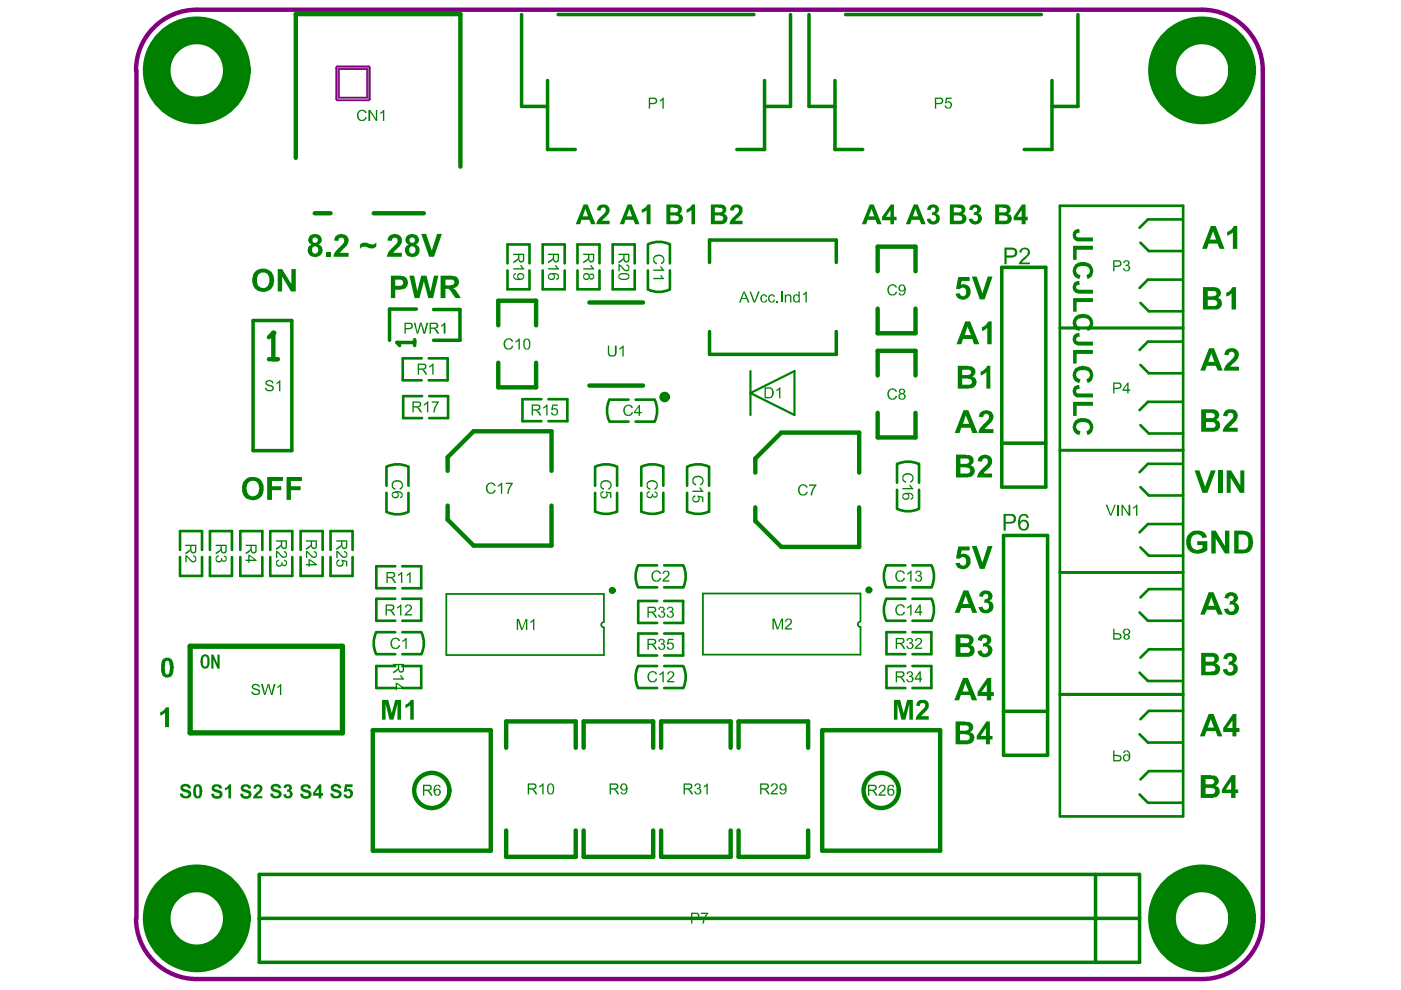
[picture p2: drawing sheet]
<svg xmlns="http://www.w3.org/2000/svg" width="297mm" height="210mm" viewBox="0 0 297 210" stroke-linecap="round" stroke-linejoin="round" font-family="sans-serif">
<path d="M71.6 14.4h6.5v6.6h-6.5z" fill="none" stroke="#808080" stroke-width=".21"/>
<path d="M28.8 14.9a12.9 12.9 0 0 1 12.9-12.8h213.2a12.9 12.9 0 0 1 12.8 12.8v179.8a12.9 12.9 0 0 1-12.8 12.9h-213.2a12.9 12.9 0 0 1-12.9-12.9M28.9 14.9v179.8M71.6 14.4h6.5v6.6h-6.5z" fill="none" stroke="#800080" stroke-width=".93"/>
<g fill="none" stroke="#008000" stroke-width=".56">
<path d="M107.6 55.8v-4h4.7v4M107.6 57.3v4h4.7v-4M115.1 57.3v4h4.6v-4M115.1 55.8v-4h4.6v4M122.4 57.3v4h4.7v-4M122.4 55.8v-4h4.7v4M129.9 57.3v4h4.7v-4M129.9 55.8v-4h4.7v4M137.4 51.8v4M137.4 57.3v4M142 51.8v4M142 57.3v4"/>
<path d="M224.7 43.6h26.1v129.5h-26.1zM241.8 51.5l1.8 1.7h7.2M250.8 59.3h-7.4l-1.8 1.8M250.8 46.5h-7.4l-1.8 1.8M89.4 76h-4v4.6h4M90.9 76h4v4.6h-4M224.7 69.5h26.1M241.8 77.4l1.8 1.7h7.2M241.8 64.2l1.8 1.8h7.2M250.8 72.4h-7.4l-1.8 1.8M81.9 99v4M86.6 99v4"/>
<path d="M89.5 84h-4v4.6h4M91 84h4v4.6h-4M114.8 84.6h-4v4.7h4M116.3 84.6h4v4.7h-4M126.2 99v4M129.2 89.4h4.1M129.2 84.7h4.1M130.8 99v4M134.8 89.4h4M134.8 84.7h4M136 99v4M140.6 99v4"/>
<path d="M145.7 99v4M150.3 99v4M190.2 98.3v4M194.9 98.3v4M224.7 95.5h26.1M241.8 90.1l1.8 1.8h7.2M250.8 98.3h-7.4l-1.8 1.8M250.8 85.2h-7.4l-1.8 1.8M38.2 116.6v-4h4.6v4M38.2 118.1v4h4.6v-4M44.5 116.6v-4h4.7v4M44.5 118.1v4h4.7v-4"/>
<path d="M51 116.6v-4h4.6v4M51 118.1v4h4.6v-4M57.3 116.6v-4h4.7v4M57.3 118.1v4h4.7v-4M63.7 116.6v-4h4.7v4M63.7 118.1v4h4.7v-4M70.1 118.1v4h4.7v-4M70.1 116.6v-4h4.7v4M81.9 104.5v4M86.6 104.5v4M126.2 104.5v4M130.8 104.5v4"/>
<path d="M135.3 119.9h4M136 104.5v4M140.6 104.5v4M140.8 119.9h4M145.7 104.5v4M150.3 104.5v4M187.9 119.9h4.1M190.2 103.8v4M193.5 119.9h4M194.9 103.8v4M241.8 103.3l1.8 1.8h7.2M241.8 116.1l1.8 1.7h7.2"/>
<path d="M250.8 111.1h-7.4l-1.8 1.8M79.8 134h4M79.8 138.7h4M83.8 127h-4v4.6h4M83.8 120.1h-4v4.6h4M85.3 127h4v4.6h-4M85.3 134h4M85.3 120.1h4v4.6h-4M85.3 138.7h4M135.3 124.5h4M139.3 127.4h-4v4.7h4M139.3 134.3h-4v4.7h4"/>
<path d="M140.8 127.4h4v4.7h-4M140.8 134.3h4v4.7h-4M140.8 124.5h4M187.9 131.6h4.1M187.9 127h4.1M187.9 124.5h4.1M192 134h-4.1v4.7h4.1M193.5 131.6h4M193.5 134h4v4.7h-4M193.5 127h4M193.5 124.5h4M224.7 121.4h26.1"/>
<path d="M241.6 129.8l1.8 1.8h7.4M250.8 124.9h-7.2l-1.8 1.8M250.8 137.7h-7.2l-1.8 1.7M83.8 141.2h-4v4.7h4M85.3 141.2h4v4.7h-4M135.3 141.2h4M135.3 145.9h4M140.8 141.2h4M140.8 145.9h4M192 141.2h-4.1v4.7h4.1M193.5 141.2h4v4.7h-4M224.7 147.2h26.1"/>
<path d="M224.7 147.3h26.1M241.6 155.7l1.8 1.7h7.4M241.6 142.6l1.8 1.8h7.4M250.8 150.7h-7.2l-1.8 1.8M241.6 168.4l1.8 1.8h7.4M250.8 163.5h-7.2l-1.8 1.8"/>
</g>
<g fill="none" stroke="#008000" stroke-width=".93">
<path d="M62.7 33.5v-30.5h34.9v32.3M66.7 45.2h3.4M79.2 45.2h10.7M186.1 57.5v-5.2h8v5.2M105.6 76.9v5.2h8.1v-5.2M105.6 69v-5.2h8.1v5.2M125 64.1h11.3M186.1 65.4v5.3h8v-5.3M186.1 79.6v-5.2h8v5.2M94.9 99.8v-2.9l5.5-5.5h16.5v8.4M125 81.8h11.3M186.1 87.5v5.2h8v-5.2"/>
<path d="M94.9 107.2v3l5.5 5.5h16.5v-8.5M160.1 100.2v-3l5.5-5.5h16.6v8.5M160.1 107.6v2.9l5.5 5.5h16.6v-8.4M79 154.8h25.1v25.6h-25.1zM107.3 158.6v-5.6h14.8v5.6M123.7 158.6v-5.6h14.8v5.6M140.2 158.6v-5.6h14.7v5.6M156.6 158.6v-5.6h14.7v5.6M174.3 154.8h25v25.6h-25zM107.3 176.1v5.6h14.8v-5.6M123.7 176.1v5.6h14.8v-5.6M140.2 176.1v5.6h14.7v-5.6"/>
<path d="M156.6 176.1v5.6h14.7v-5.6"/>
</g>
<g fill="none" stroke="#008000" stroke-width=".75">
<path d="M110.6 3.1v19.5h5.5M116.1 17.1v14.6h5.9M118.3 3.1h41.6M162.1 17.1v14.6h-5.9M167.6 3.1v19.5h-5.5M171.5 3.1v19.5h5.5M177 17.1v14.6h5.9M179.3 3.1h41.5M223 17.1v14.6h-5.8M228.5 3.1v19.5h-5.5M150.4 55.7v-4.8h26.9v4.8M212.4 56.7h9.3v46.6h-9.3z"/>
<path d="M53.7 68h8.2v27.5h-8.2zM88.3 65.5h-5.7v6.7M91.9 65.6h5.6v6.6h-5.6M150.4 70.3v4.8h26.9v-4.8M212.4 94h9.3M212.8 113.5h9.3v46.6h-9.3zM212.8 150.8h9.3M55 185.4h186.6v18.6h-186.6zM55 194.7h186.6M232.3 185.4v18.6"/>
</g>
<path d="M128 131.8v-5.9h-33.4v13h33.4v-5.9M182.4 131.7v-5.9h-33.4v13h33.4v-5.9" fill="none" stroke="#008000" stroke-width=".37"/>
<path d="M40.3 137h32.3v18.4h-32.3z" fill="none" stroke="#008000" stroke-width="1.1"/>
<path d="M159.1 78.7v9.3M159.1 83.3l9.3-4.6v9.3z" fill="none" stroke="#008000" stroke-width=".47"/>
<g fill="#008000">
<path d="M56.4 80.8a1.04 1.04 0 0 1 1.6 .2v.3h-.3a.57 .57 0 0 0-.6-.5 .57 .57 0 0 0-.5 .5v.2l.4 .1a.98 .98 0 0 1 1 .7 .98 .98 0 0 1-.8 .7 .98 .98 0 0 1-.9-.5l-.1-.3h.3a.72 .72 0 0 0 .6 .5 .72 .72 0 0 0 .7-.4l-.4-.4a1.07 1.07 0 0 1-1.1-.6z"/>
<path d="M58.6 81.2l.8-.6v2.4h-.2v-1.9l-.5 .4z"/>
<path d="M128.9 73.3h.3v1.3a.64 .64 0 0 0 .4 .7 .64 .64 0 0 0 .8-.4v-1.6h.3v1.4a.94 .94 0 0 1-.5 .9 .94 .94 0 0 1-1-.2l-.3-.4z"/>
<path d="M131.3 73.8l.7-.3v-.2h.2v2.3h-.2v-1.9l-.5 .4h-.2z"/>
<path d="M137.2 102.3l.2-.2a1.3 1.3 0 0 1 1.3-.2 1.3 1.3 0 0 1 .8 1.1l-.1 .4-.4 .3-.2 .1v-.2a.79 .79 0 0 0 .3-1.1 .79 .79 0 0 0-1.1-.3 .71 .71 0 0 0-.6 .6 .71 .71 0 0 0 .5 .8l-.1 .2a1.05 1.05 0 0 1-.6-1.5z"/>
<path d="M137.1 104.5l.5-.4h.1v.3a.48 .48 0 0 0-.4 .6 .48 .48 0 0 0 .6 .3 .48 .48 0 0 0 .3-.6l.3 .1a.39 .39 0 0 0 .3 .5 .39 .39 0 0 0 .5-.5 .39 .39 0 0 0-.5-.3l.1-.4a.73 .73 0 0 1 .5 .7 .73 .73 0 0 1-.4 .7h-.4l-.2-.3a.73 .73 0 0 1-1 .4 .73 .73 0 0 1-.3-1z"/>
<path d="M139.9 21.3l.8-.6v2.3h-.3v-1.8l-.4 .3z"/>
<path d="M148.6 193.5h1.6v.3l-.6 .6-.4 1.4h-.3l.1-.7 .8-1.3h-1.2z"/>
<path d="M200.5 20.7h1.3v.3h-1l-.2 .6a.78 .78 0 0 1 1.1 .2 .78 .78 0 0 1-.1 1 .78 .78 0 0 1-1.1 0l-.2-.2v-.2h.2a.53 .53 0 0 0 .8 .3 .53 .53 0 0 0 .2-.8 .53 .53 0 0 0-.9 0h-.2z"/>
<path d="M34 151l.7-.4 .4-.6h.7v4.2h-.8v-3.1l-1 .6z"/>
<path d="M39.3 117.7h.3l.4 .4a.97 .97 0 0 0 1.2 .7 .53 .53 0 0 0-.2-.8v-.3a.76 .76 0 0 1 .6 1.1 .76 .76 0 0 1-1.2 .2l-.8-.9v1.1h-.3z"/>
<path d="M34.4 139.9a1.31 1.31 0 0 1 1.5-.4 1.31 1.31 0 0 1 .9 1.2v.4a2.68 2.68 0 0 1-.6 2.4 1.35 1.35 0 0 1-2-1.2v-1.5zM35.1 140.3l-.2 1.1 .1 1a.5 .5 0 0 0 .6 .6 .5 .5 0 0 0 .3-.8l.1-.7a1.6 1.6 0 0 0-.4-1.4z"/>
<path d="M137.6 20.7h.9a.71 .71 0 0 1 .8 .7 .71 .71 0 0 1-.8 .7h-.7v.9h-.2zM137.8 21v.8h.8a.43 .43 0 0 0 .4-.5 .43 .43 0 0 0-.5-.3z"/>
<path d="M146.5 193.5h.9a.71 .71 0 0 1 .9 .7 .71 .71 0 0 1-.9 .7h-.6v.9h-.3zM146.8 193.8v.8h.7a.43 .43 0 0 0 .5-.5 .43 .43 0 0 0-.6-.3z"/>
<path d="M198.2 20.7h.9a.71 .71 0 0 1 .9 .7 .71 .71 0 0 1-.9 .7h-.6v.9h-.3zM198.5 21v.8h.7a.43 .43 0 0 0 .5-.5 .43 .43 0 0 0-.6-.3z"/>
<path d="M236 133.3v2.3h.8a.72 .72 0 0 0 1-.6 .72 .72 0 0 0-.9-.8h-.6v-.9zM236.3 134.5h.7a.43 .43 0 0 1 .5 .5 .43 .43 0 0 1-.6 .3h-.6z"/>
<path d="M238.2 133.6v.2a.65 .65 0 0 0 .3 .8 .58 .58 0 0 0-.2 .8 .58 .58 0 0 0 .8 .2 .53 .53 0 0 0 .5-.4 .53 .53 0 0 0-.4-.6 .72 .72 0 0 0 .2-1.1 .72 .72 0 0 0-1.2 .1zM238.4 135a.4 .4 0 0 1 .8 0 .4 .4 0 0 1-.8 0zM238.3 134a.5 .5 0 0 1 1 0 .5 .5 0 0 1-1 0z"/>
<path d="M236 81.1h.8a.72 .72 0 0 1 1 .6 .72 .72 0 0 1-.9 .8h-.6v.9h-.3zM236.3 81.4v.8h.7a.43 .43 0 0 0 .5-.5 .43 .43 0 0 0-.6-.3z"/>
<path d="M239.1 81.1h.2v1.5h.3v.3h-.3v.5h-.3v-.5h-1v-.3zM239 81.6l-.8 1h.8z"/>
<path d="M39.3 115.5h2.3v1a.67 .67 0 0 1-.5 .9 .67 .67 0 0 1-.8-.7l-.1 .3-.9 .5v-.3l1-.8v-.6h-1zM40.6 115.8v.6a.38 .38 0 0 0 .3 .6v.1a.48 .48 0 0 0 .4-.6v-.7z"/>
</g>
<path d="M57 76.2h1.9M58 70.6v5.6" fill="none" stroke="#008000" stroke-width=".93"/>
<circle cx="58" cy="70.6" r=".47" fill="#008000"/>
<path d="M58 70.6l-1 .9" fill="none" stroke="#008000" stroke-width=".93"/>
<g fill="#008000">
<path d="M64.9 116.8h.2l.5 .4a.97 .97 0 0 0 1.2 .7 .53 .53 0 0 0-.3-.8v-.3a.76 .76 0 0 1 .7 1.1 .76 .76 0 0 1-1.2 .2l-.9-.9v1.1h-.2z"/>
<path d="M70.2 166.7h.1a1.14 1.14 0 0 1 1.1-.5 1.14 1.14 0 0 1 .9 .8l-.5 .1a.52 .52 0 0 0-.5-.4 .52 .52 0 0 0-.6 .4l.7 .3a1.02 1.02 0 0 1 1 1.3 1.43 1.43 0 0 1-2.3-.1l-.1-.4h.6a.66 .66 0 0 0 .6 .6 .66 .66 0 0 0 .7-.6l-.6-.2a1.2 1.2 0 0 1-1.2-.9z"/>
<path d="M73.2 166.3h1.6v.5h-1.2l-.1 .5a.97 .97 0 0 1 1.2 .4 .97 .97 0 0 1-.1 1.2 1 1 0 0 1-1.1 .4 1 1 0 0 1-.7-.9h.6a.42 .42 0 0 0 .5 .4 .42 .42 0 0 0 .4-.5 .55 .55 0 0 0-.3-.5 .55 .55 0 0 0-.6 .1h-.5z"/>
<path d="M71.3 116.8h.3l.4 .4a.97 .97 0 0 0 1.3 .7 .53 .53 0 0 0-.3-.8v-.3a.76 .76 0 0 1 .7 1.1 .76 .76 0 0 1-1.3 .2l-.8-.9v1.1h-.3z"/>
<path d="M71.5 118.8l.5-.1v.2a.5 .5 0 0 0-.4 .8 .5 .5 0 0 0 .8 .1l.2-.2-.2-.9 1.2 .2v1.2h-.2v-1l-.7-.1a.74 .74 0 0 1-.1 1 .74 .74 0 0 1-.9 .1 .89 .89 0 0 1-.2-1.3z"/>
<path d="M106.9 72.2a1.04 1.04 0 0 1 1.1-.5 1.04 1.04 0 0 1 .8 .7h-.3a.79 .79 0 0 0-1.1-.3 .79 .79 0 0 0-.3 1.1 .71 .71 0 0 0 .7 .6 .71 .71 0 0 0 .7-.5l.3 .1a1.06 1.06 0 0 1-1.3 .7 1.06 1.06 0 0 1-.7-1.3z"/>
<path d="M109.3 72.3l.6-.3v-.2h.3v2.3h-.3v-1.9l-.4 .4h-.2z"/>
<path d="M108.8 56.9h1.9l-.4-.5v-.2h.3l.4 .7h.1v.2h-2.3z"/>
<path d="M116.2 56.9h1.9l-.4-.5v-.2h.3l.3 .7h.2v.2h-2.3z"/>
<path d="M123.7 56.9h1.8l-.4-.5v-.2h.3l.4 .7h.2v.2h-2.3z"/>
<path d="M131.1 56h.3l.5 .4a.97 .97 0 0 0 1.2 .7 .53 .53 0 0 0-.3-.8v-.3a.76 .76 0 0 1 .7 1.1 .76 .76 0 0 1-1.3 .2l-.8-.9v1.1h-.3z"/>
<path d="M138.3 121.4a1.04 1.04 0 0 1 1-.5 1.04 1.04 0 0 1 .9 .7h-.3a.79 .79 0 0 0-1.1-.3 .79 .79 0 0 0-.3 1.1 .71 .71 0 0 0 .6 .7 .71 .71 0 0 0 .8-.6l.3 .1a1.06 1.06 0 0 1-1.3 .7 1.06 1.06 0 0 1-.8-1.3z"/>
<path d="M140.5 121.3a.78 .78 0 0 1 1-.3 .78 .78 0 0 1 .4 .9l-1.1 1 1.1 .1v.3h-1.5v-.3l.4-.4a.97 .97 0 0 0 .8-1.2l-.5-.2-.4 .4h-.3z"/>
<path d="M138.6 54.4l.2-.1a1.3 1.3 0 0 1 1.3-.2 1.3 1.3 0 0 1 .8 1.1l-.1 .4-.4 .3-.2 .1v-.3a.79 .79 0 0 0 .3-1 .79 .79 0 0 0-1.1-.4 .71 .71 0 0 0-.6 .7 .71 .71 0 0 0 .5 .7l-.1 .3a1.05 1.05 0 0 1-.6-1.6z"/>
<path d="M138.5 57.1h1.9l-.4-.4v-.2h.3l.3 .6h.2v.3h-2.3z"/>
<path d="M138.5 58.9h1.9l-.4-.5h.3l.5 .8h-2.3z"/>
<path d="M147.3 166.4a.69 .69 0 0 1 .9-.3 .69 .69 0 0 1 .3 .9l-.2 .1a.72 .72 0 0 1 .2 1.1 .72 .72 0 0 1-1.1 0l-.2-.4h.2a.48 .48 0 0 0 .6 .4 .48 .48 0 0 0 .4-.6 .48 .48 0 0 0-.7-.3l.1-.3a.39 .39 0 0 0 .5-.3 .39 .39 0 0 0-.4-.4 .39 .39 0 0 0-.4 .5l-.3-.1z"/>
<path d="M149.2 166.7l.9-.6v2.3h-.3v-1.8l-.5 .3z"/>
<path d="M146.9 101.3l.2-.2a1.3 1.3 0 0 1 1.3-.2 1.3 1.3 0 0 1 .8 1.2l-.1 .3-.3 .4-.3 .1v-.3a.79 .79 0 0 0 .3-1.1 .79 .79 0 0 0-1.1-.3 .71 .71 0 0 0-.6 .7 .71 .71 0 0 0 .5 .7l-.1 .3a1.05 1.05 0 0 1-.6-1.6z"/>
<path d="M146.8 104h1.9l-.4-.4v-.2h.3l.3 .6h.2v.3h-2.3z"/>
<path d="M147 105.1h.4v.2a.5 .5 0 0 0-.3 .8 .5 .5 0 0 0 .8 .1l.2-.2-.2-.9 1.2 .2v1.2h-.3v-1l-.6-.1a.74 .74 0 0 1-.1 1 .74 .74 0 0 1-.9 .1 .89 .89 0 0 1-.2-1.4z"/>
<path d="M191.4 100.8l.2-.2a1.3 1.3 0 0 1 1.4-.2 1.3 1.3 0 0 1 .7 1.1l-.1 .4-.3 .4h-.3v-.2a.79 .79 0 0 0 .3-1.1 .79 .79 0 0 0-1.1-.3 .71 .71 0 0 0-.6 .6 .71 .71 0 0 0 .5 .8v.2a1.05 1.05 0 0 1-.7-1.5z"/>
<path d="M191.3 103.5h1.9l-.4-.5v-.2h.3l.4 .7h.1v.2h-2.3z"/>
<path d="M238.2 55.4a.78 .78 0 0 1 .8-.2 .78 .78 0 0 1 .6 .6l-.4 .4a.72 .72 0 0 1 .2 1.1 .72 .72 0 0 1-1.2-.1l-.1-.3h.2a.48 .48 0 0 0 .6 .4 .48 .48 0 0 0 .4-.6 .48 .48 0 0 0-.7-.3l.1-.3a.36 .36 0 0 0 .4-.3 .36 .36 0 0 0-.3-.4 .36 .36 0 0 0-.4 .3h-.2z"/>
<path d="M227.7 48.9l.7-.3h.4v.7a.56 .56 0 0 0-.6 .7 .56 .56 0 0 0 .8 .3h2.7v.9h-2.7a1.39 1.39 0 0 1-1.4-.7 1.39 1.39 0 0 1 .1-1.6z"/>
<path d="M227.5 52.1h4.2v.9h-3.4v2.1h-.8z"/>
<path d="M228 56a2.47 2.47 0 0 1 3.7 .9v.2a1.64 1.64 0 0 1-.8 1.9l-.3 .2-.3-.8a.99 .99 0 0 0 .8-1.2 .99 .99 0 0 0-1.1-.8h-.2a1.21 1.21 0 0 0-1.6 1 .96 .96 0 0 0 .9 1l-.3 .8-.1-.1a1.81 1.81 0 0 1-.7-3.1z"/>
<path d="M227.7 59.9l.4-.2 .7-.1 .1 .8a.54 .54 0 0 0-.7 .5 .54 .54 0 0 0 .6 .5h2.9v.9h-2.7a1.47 1.47 0 0 1-1.4-.8 1.47 1.47 0 0 1 .1-1.6z"/>
<path d="M227.5 63.2h4.2v.8h-3.4v2.1h-.8z"/>
<path d="M227.8 67.3a2.36 2.36 0 0 1 3.9 .7 1.75 1.75 0 0 1-1.1 2.2l-.3-.8a.94 .94 0 0 0 .8-1.1 .94 .94 0 0 0-1.1-.8l-.1-.1a1.58 1.58 0 0 0-1.7 .9v.1a.96 .96 0 0 0 .9 1l-.4 .8a1.89 1.89 0 0 1-.9-2.9z"/>
<path d="M227.6 71.1l.6-.4 .6-.1 .1 .8a.57 .57 0 0 0-.7 .6 .57 .57 0 0 0 .8 .4h2.7v.9h-2.7a1.4 1.4 0 0 1-1.5-1.9z"/>
<path d="M227.5 74.2h4.2v.8h-3.4v2.1h-.8z"/>
<path d="M227.8 78.3a2.45 2.45 0 0 1 3.8 .4 1.84 1.84 0 0 1-1 2.5l-.3-.8a.95 .95 0 0 0 .7-1.2 .95 .95 0 0 0-1.1-.7 1.29 1.29 0 0 0-1.7 1 .96 .96 0 0 0 .9 .9l-.4 .8a1.72 1.72 0 0 1-.9-2.7z"/>
<path d="M227.7 82l.7-.3h.4v.7a.56 .56 0 0 0-.6 .4 .56 .56 0 0 0 .3 .6h3.2v.9h-2.7a1.28 1.28 0 0 1-1.5-1.7z"/>
<path d="M227.5 85.2h4.2v.8h-3.4v2.2h-.8z"/>
<path d="M228 89.1a2.62 2.62 0 0 1 3.5 .5 1.79 1.79 0 0 1-.6 2.5l-.3 .2-.3-.9a.99 .99 0 0 0 .8-1.1 .99 .99 0 0 0-1.1-.8 2.06 2.06 0 0 0-1.7 .5 1.03 1.03 0 0 0 .8 1.4l-.3 .9-.1-.1a1.81 1.81 0 0 1-.7-3.1z"/>
<path d="M83 135.6a1.04 1.04 0 0 1 1-.4 1.04 1.04 0 0 1 .8 .7h-.3a.79 .79 0 0 0-1-.3 .79 .79 0 0 0-.4 1 .71 .71 0 0 0 .7 .7 .71 .71 0 0 0 .7-.6l.3 .1a1.06 1.06 0 0 1-1.3 .8 1.06 1.06 0 0 1-.7-1.3z"/>
<path d="M85.3 135.8l.6-.4v-.1h.3v2.3h-.3v-1.9l-.4 .4h-.2z"/>
<path d="M83.1 102.3l.2-.2a1.3 1.3 0 0 1 1.4-.2 1.3 1.3 0 0 1 .8 1.1l-.1 .4-.4 .3-.3 .1v-.2a.79 .79 0 0 0 .4-1.1 .79 .79 0 0 0-1.1-.3 .71 .71 0 0 0-.7 .6 .71 .71 0 0 0 .6 .8l-.1 .2a1.05 1.05 0 0 1-.7-1.5z"/>
<path d="M75.9 23.7a1.04 1.04 0 0 1 1-.5 1.04 1.04 0 0 1 .8 .8h-.2a.79 .79 0 0 0-1.1-.4 .79 .79 0 0 0-.3 1.1 .71 .71 0 0 0 .6 .7 .71 .71 0 0 0 .8-.6l.2 .1a1.06 1.06 0 0 1-1.3 .7 1.06 1.06 0 0 1-.7-1.3z"/>
<path d="M78.1 23.3h.4l1.2 1.9v-1.9h.3v2.3h-.3l-1.2-1.8v1.8h-.4z"/>
<path d="M80.6 23.9l.9-.6v2.3h-.3v-1.8l-.5 .3z"/>
<path d="M103.2 102.7a1.04 1.04 0 0 1 1-.4 1.04 1.04 0 0 1 .9 .7h-.3a.79 .79 0 0 0-1.1-.3 .79 .79 0 0 0-.3 1 .71 .71 0 0 0 .7 .7 .71 .71 0 0 0 .7-.6l.3 .1a1.06 1.06 0 0 1-1.3 .8 1.06 1.06 0 0 1-.8-1.3z"/>
<path d="M105.5 102.9l.7-.4v-.2h.3v2.4h-.3v-1.9l-.5 .4h-.2z"/>
<path d="M107.2 102.3h1.5v.3l-.6 1-.2 1.1h-.4l.1-.6 .7-1.5h-1.1z"/>
<path d="M137.5 142.7a1.04 1.04 0 0 1 1-.4 1.04 1.04 0 0 1 .8 .7h-.3a.79 .79 0 0 0-1-.4 .79 .79 0 0 0-.4 1.1 .71 .71 0 0 0 .7 .7 .71 .71 0 0 0 .7-.6l.3 .1a1.06 1.06 0 0 1-1.3 .7 1.06 1.06 0 0 1-.7-1.2z"/>
<path d="M139.8 142.9l.6-.4v-.2h.3v2.4h-.3v-1.9l-.4 .4h-.2z"/>
<path d="M141.6 142.6a.77 .77 0 0 1 .9-.3 .77 .77 0 0 1 .5 .9l-1.2 1.1 1.2 .1v.3h-1.6l.1-.4 .5-.5a.81 .81 0 0 0 .5-1.2 .52 .52 0 0 0-.7 .4h-.3z"/>
<path d="M139.6 135.7a.69 .69 0 0 1 .9-.2 .69 .69 0 0 1 .3 .9l-.2 .1a.72 .72 0 0 1 .2 1.1 .72 .72 0 0 1-1.1-.1l-.2-.4h.3a.48 .48 0 0 0 .6 .5 .48 .48 0 0 0 .3-.7 .48 .48 0 0 0-.6-.3l.1-.2a.39 .39 0 0 0 .5-.4 .39 .39 0 0 0-.5-.4 .39 .39 0 0 0-.3 .5l-.4-.1z"/>
<path d="M141.7 135.4h1.1v.3h-1v.7a.74 .74 0 0 1 .9 .1 .74 .74 0 0 1 .1 .9 .75 .75 0 0 1-.8 .4 .75 .75 0 0 1-.6-.7h.3a.5 .5 0 0 0 .7 .4 .5 .5 0 0 0 .1-.9l-.2-.1-.9 .1z"/>
<path d="M127.4 102.3l.2-.2a1.3 1.3 0 0 1 1.3-.2 1.3 1.3 0 0 1 .8 1.1l-.1 .4-.4 .3-.2 .1v-.2a.79 .79 0 0 0 .3-1.1 .79 .79 0 0 0-1.1-.3 .71 .71 0 0 0-.6 .6 .71 .71 0 0 0 .5 .8l-.1 .2a1.05 1.05 0 0 1-.6-1.5z"/>
<path d="M127.3 104.5l.5-.4h.1v.3a.51 .51 0 0 0-.4 .6 .51 .51 0 0 0 .5 .4 .54 .54 0 0 0 .5-.3 .54 .54 0 0 0-.1-.6v-.3l1.2 .2v1.2h-.3v-.9l-.6-.2a.8 .8 0 0 1-.6 1.2 .8 .8 0 0 1-.8-1.1z"/>
<path d="M126.8 43.7l.6-.3a1.32 1.32 0 0 1 1.7 .6 1.32 1.32 0 0 1-.5 1.8l-.9 1h1.5v.7h-2.7a3.1 3.1 0 0 1 1.2-1.8 1.24 1.24 0 0 0 .6-1.5 .58 .58 0 0 0-.7-.2 .58 .58 0 0 0-.3 .7l-.8-.1z"/>
<path d="M136.1 44.4l.7-.4 .5-.7h.6v4.2h-.8v-2.9l-1 .5z"/>
<path d="M169.4 103.1a1.04 1.04 0 0 1 1-.5 1.04 1.04 0 0 1 .8 .8h-.2a.79 .79 0 0 0-1.1-.4 .79 .79 0 0 0-.3 1.1 .71 .71 0 0 0 .6 .7 .71 .71 0 0 0 .8-.6l.2 .1a1.06 1.06 0 0 1-1.3 .7 1.06 1.06 0 0 1-.7-1.3z"/>
<path d="M171.5 102.7h1.6v.3l-.3 .2-.3 .6-.3 1.3h-.3l.1-.9 .7-1.2h-1.2z"/>
<path d="M164.6 82.7l.6-.4v-.2h.3v2.4h-.3v-1.9l-.5 .4z"/>
<path d="M155 43.8l.1-.1a1.53 1.53 0 0 1 2.3 .4 2.15 2.15 0 0 1-1.2 2.2l-.4 .5h1.6v.7h-2.8h.1a3.9 3.9 0 0 1 1.3-2 1 1 0 0 0 .5-1.4 .61 .61 0 0 0-.6 0 .61 .61 0 0 0-.3 .6l-.9-.1z"/>
<path d="M189.5 148.4h1.3l.8 2.8 .7-2.8h1.2v4.2h-.7v-3.4l-.8 3.4h-.9l-.8-3.4v3.4h-.8z"/>
<path d="M194.6 148.7a1.97 1.97 0 0 1 2 0 1.72 1.72 0 0 1-.6 2.4l-.7 .7h1.6v.8h-2.8l.2-.8 .9-1a2.03 2.03 0 0 0 1-1.5 .6 .6 0 0 0-.7-.2 .6 .6 0 0 0-.5 .6l-.8-.1z"/>
<path d="M192.2 142.6a.69 .69 0 0 1 1-.2 .69 .69 0 0 1 .3 .9l-.2 .1a.72 .72 0 0 1 .2 1.1 .72 .72 0 0 1-1.2-.1l-.2-.4h.3a.48 .48 0 0 0 .6 .5 .48 .48 0 0 0 .4-.7 .48 .48 0 0 0-.7-.3l.1-.2a.39 .39 0 0 0 .5-.4 .39 .39 0 0 0-.4-.4 .39 .39 0 0 0-.4 .5l-.4-.1z"/>
<path d="M192.2 135.5a.69 .69 0 0 1 1-.2 .69 .69 0 0 1 .3 .9l-.2 .1a.72 .72 0 0 1 .2 1.1 .72 .72 0 0 1-1.2-.1l-.2-.4h.3a.48 .48 0 0 0 .6 .5 .48 .48 0 0 0 .4-.6 .48 .48 0 0 0-.7-.3l.1-.3a.39 .39 0 0 0 .5-.4 .39 .39 0 0 0-.4-.4 .39 .39 0 0 0-.4 .5l-.4-.1z"/>
<path d="M194.1 135.5a.77 .77 0 0 1 .9-.3 .77 .77 0 0 1 .5 .9l-1.1 1.1 1.1 .1v.3h-1.6l.1-.4 .6-.5a.81 .81 0 0 0 .4-1.2 .52 .52 0 0 0-.7 .4h-.3z"/>
<path d="M190 128.5a1.04 1.04 0 0 1 1-.4 1.04 1.04 0 0 1 .9 .7h-.3a.79 .79 0 0 0-1.1-.3 .79 .79 0 0 0-.3 1.1 .71 .71 0 0 0 .6 .6 .71 .71 0 0 0 .8-.5l.3 .1a1.06 1.06 0 0 1-1.3 .7 1.06 1.06 0 0 1-.8-1.3z"/>
<path d="M192.3 128.7l.7-.3v-.2h.3v2.3h-.3v-1.9l-.5 .4h-.2z"/>
<path d="M188.3 82.8a1.04 1.04 0 0 1 1-.5 1.04 1.04 0 0 1 .9 .8h-.3a.79 .79 0 0 0-1.1-.4 .79 .79 0 0 0-.3 1.1 .71 .71 0 0 0 .7 .7 .71 .71 0 0 0 .7-.6l.3 .1a1.06 1.06 0 0 1-1.3 .7 1.06 1.06 0 0 1-.8-1.3z"/>
<path d="M188.3 60.7a1.04 1.04 0 0 1 1-.5 1.04 1.04 0 0 1 .9 .8h-.3a.79 .79 0 0 0-1.1-.4 .79 .79 0 0 0-.3 1.1 .71 .71 0 0 0 .7 .7 .71 .71 0 0 0 .7-.6l.3 .1a1.06 1.06 0 0 1-1.3 .7 1.06 1.06 0 0 1-.8-1.3z"/>
<path d="M196.8 43.7a1.4 1.4 0 0 1 2.3 .8l-.2 .5-.4 .3a1.1 1.1 0 0 1 .7 .9 1.1 1.1 0 0 1-.4 1.1v.1a1.41 1.41 0 0 1-2.3-.9l.8-.2a.61 .61 0 0 0 .8 .6 .61 .61 0 0 0 .3-.9l-.4-.4-.4 .1 .1-.7a.51 .51 0 0 0 .6-.3 .51 .51 0 0 0-.3-.6 .51 .51 0 0 0-.6 .2l-.1 .3-.8-.1z"/>
<path d="M259.8 126.1a1.51 1.51 0 0 1 1.6-.5 1.51 1.51 0 0 1 1.1 1.3l-.2 .4-.5 .5a1.34 1.34 0 0 1 .9 1.5 1.34 1.34 0 0 1-1.4 1.1h-.1a1.45 1.45 0 0 1-1.7-1.3l.9-.1a.73 .73 0 0 0 1 .5 .73 .73 0 0 0 .2-1.1l-.2-.2h-.8l.2-.8a.56 .56 0 0 0 .8-.4 .56 .56 0 0 0-.5-.7 .56 .56 0 0 0-.6 .5v.2l-.9-.2z"/>
<path d="M38.4 166.6a1.23 1.23 0 0 1 1.2-.4 1.23 1.23 0 0 1 .9 .9l-.7-.1a.53 .53 0 0 0-.5-.3 .53 .53 0 0 0-.5 .4l.4 .2a1.28 1.28 0 0 1 1.4 1.1 1.31 1.31 0 0 1-1.1 .9 1.31 1.31 0 0 1-1.2-.6l-.1-.5h.5a.64 .64 0 0 0 .6 .6 .64 .64 0 0 0 .6-.4v-.2l-.4-.2a1.12 1.12 0 0 1-1.2-1.2z"/>
<path d="M45 166.7a1.45 1.45 0 0 1 2 .1l.1 .3-.6 .1a.52 .52 0 0 0-.5-.4 .52 .52 0 0 0-.6 .4l.5 .2a1.13 1.13 0 0 1 1.3 1.1 1.3 1.3 0 0 1-1.2 .9 1.3 1.3 0 0 1-1.2-.9v-.2h.6a.69 .69 0 0 0 1.2 .2v-.1a.35 .35 0 0 0-.5-.3 1.12 1.12 0 0 1-1.2-1.3z"/>
<path d="M47.7 167l.4-.1 .4-.6h.5v3h-.6v-2.2l-.1 .2-.6 .3z"/>
<path d="M51.1 166.7a1.28 1.28 0 0 1 2.2 .4l-.7 .1a.52 .52 0 0 0-.5-.4 .52 .52 0 0 0-.5 .4l.4 .2a1.16 1.16 0 0 1 1.3 .8l.1 .2a1.25 1.25 0 0 1-1.2 1 1.25 1.25 0 0 1-1.2-1l-.1-.1 .6-.1a.67 .67 0 0 0 .5 .6 .67 .67 0 0 0 .7-.3l-.1-.3-.6-.2a.88 .88 0 0 1-.9-1.2z"/>
<path d="M53.8 166.7h.1a.92 .92 0 0 1 1.1-.4 .92 .92 0 0 1 .6 1l-.3 .7-.8 .8h1.1v.5h-1.9l.1-.7 .4-.4a1.49 1.49 0 0 0 .9-1.2l-.1-.1a.37 .37 0 0 0-.5-.1 .37 .37 0 0 0-.2 .4h-.5z"/>
<path d="M44.8 138.8h.5l.8 2v-2h.5v3h-.5l-.8-2v2h-.5z"/>
<path d="M45.7 118.1l.5-.4h.2v.3a.48 .48 0 0 0-.5 .6 .48 .48 0 0 0 .7 .3 .48 .48 0 0 0 .2-.6l.3 .1a.39 .39 0 0 0 .4 .5 .39 .39 0 0 0 .4-.5 .39 .39 0 0 0-.5-.3l.1-.4a.71 .71 0 0 1 .6 .9 .71 .71 0 0 1-.9 .5l-.2-.3a.73 .73 0 0 1-1 .4 .73 .73 0 0 1-.3-1z"/>
<path d="M63.8 166.7a1.45 1.45 0 0 1 2 0l.2 .4-.7 .1a.52 .52 0 0 0-.5-.4 .52 .52 0 0 0-.5 .4l.6 .2a1.07 1.07 0 0 1 1 1.6h-.1a1.23 1.23 0 0 1-1.3 .4 1.23 1.23 0 0 1-.9-1l.6-.1a.69 .69 0 0 0 1.2 .2v-.1a.35 .35 0 0 0-.4-.3 1.06 1.06 0 0 1-1.2-1.4z"/>
<path d="M58.5 116.8h.3l.5 .4a.97 .97 0 0 0 1.2 .7 .53 .53 0 0 0-.3-.8v-.3a.76 .76 0 0 1 .7 1.1 .76 .76 0 0 1-1.3 .2l-.8-.9v1.1h-.3z"/>
<path d="M58.7 118.8l.5-.1v.2a.48 .48 0 0 0-.5 .6 .48 .48 0 0 0 .6 .4 .48 .48 0 0 0 .3-.7h.3a.4 .4 0 0 0 .3 .5 .4 .4 0 0 0 .5-.3 .4 .4 0 0 0-.4-.5v-.2a.68 .68 0 0 1 .6 .9 .68 .68 0 0 1-1.1 .3v-.2a.73 .73 0 0 1-1.1 .3 .73 .73 0 0 1 0-1.2z"/>
<path d="M109.6 131.2h.4l.7 2 .7-2h.4v2.4h-.3v-2l-.7 2h-.3l-.7-2v2h-.2z"/>
<path d="M112.5 131.8l.4-.3 .1-.3h.3v2.4h-.3v-1.9l-.5 .4z"/>
<path d="M91 77.6l.6-.3v-.2h.3v2.3h-.3v-1.8l-.4 .3h-.2z"/>
<path d="M139.6 128.9a.69 .69 0 0 1 .9-.2 .69 .69 0 0 1 .3 .9l-.2 .1a.72 .72 0 0 1 .2 1.1 .72 .72 0 0 1-1.1-.1l-.2-.4h.3a.48 .48 0 0 0 .6 .5 .48 .48 0 0 0 .3-.7 .48 .48 0 0 0-.6-.3l.1-.2a.39 .39 0 0 0 .5-.4 .39 .39 0 0 0-.5-.4 .39 .39 0 0 0-.3 .5l-.4-.1z"/>
<path d="M141.5 128.9a.64 .64 0 0 1 .9-.2 .64 .64 0 0 1 .1 1h-.1a.72 .72 0 0 1 .2 1.1 .72 .72 0 0 1-1.1-.2l-.1-.3h.3a.48 .48 0 0 0 .5 .5 .48 .48 0 0 0 .4-.7 .48 .48 0 0 0-.7-.3v-.2a.39 .39 0 0 0 .6-.2 .39 .39 0 0 0-.2-.5 .39 .39 0 0 0-.5 .2l-.1 .2-.3-.1z"/>
<path d="M132.3 86.2a1.04 1.04 0 0 1 1.1-.4 1.04 1.04 0 0 1 .8 .7h-.3a.79 .79 0 0 0-1.1-.3 .79 .79 0 0 0-.3 1.1 .71 .71 0 0 0 .7 .6 .71 .71 0 0 0 .7-.6l.3 .1a1.06 1.06 0 0 1-1.3 .8 1.06 1.06 0 0 1-.8-1.3z"/>
<path d="M163.5 166.4a.78 .78 0 0 1 1-.3 .78 .78 0 0 1 .4 .9l-1.1 1.1 1.1 .1v.2h-1.5v-.2l.4-.5a.97 .97 0 0 0 .7-1.2 .53 .53 0 0 0-.8 .3h-.3z"/>
<path d="M163.8 131.2h.4l.7 1.9 .7-1.9h.4v2.3h-.3v-2l-.7 2h-.3l-.6-2v2h-.3z"/>
<path d="M166.6 131.3a.74 .74 0 0 1 .8-.2 .74 .74 0 0 1 .5 .8l-.1 .4-1 .8 1.1 .1v.3h-1.5v-.3l.4-.5a.97 .97 0 0 0 .7-1.2l-.5-.2-.2 .2v.3h-.4z"/>
<path d="M158.9 61.8h.3l.8 2.1 .7-2.1h.4l-1 2.3h-.3z"/>
<path d="M161.4 62.6a.93 .93 0 0 1 1.3 .2l-.3 .2a.47 .47 0 0 0-.7-.3 .47 .47 0 0 0-.2 .7 .43 .43 0 0 0 .4 .5 .43 .43 0 0 0 .5-.4l.3 .1a.76 .76 0 0 1-1.1 .5 .76 .76 0 0 1-.3-1.1z"/>
<path d="M162.9 62.7a.76 .76 0 0 1 .8-.4 .76 .76 0 0 1 .6 .6l-.2 .1a.51 .51 0 0 0-.8-.2 .51 .51 0 0 0-.1 .8 .42 .42 0 0 0 .5 .3 .42 .42 0 0 0 .4-.4l.2 .1a.8 .8 0 0 1-1.1 .4 .8 .8 0 0 1-.3-1.2z"/>
<path d="M164.6 63.8h.4v.3h-.4z"/>
<path d="M64.9 114.6h2.3v1a.67 .67 0 0 1-.5 .9 .67 .67 0 0 1-.8-.7l-.1 .3-.9 .5v-.4l1-.7v-.7h-1zM66.2 114.8v.7a.38 .38 0 0 0 .2 .6 .48 .48 0 0 0 .5-.5v-.8z"/>
<path d="M65.4 118.6h.3l1.5 1v.3h-1.5v.3h-.3v-.3h-.5v-.3h.5zM65.7 118.8v.8h1z"/>
<path d="M71.3 114.6h2.3v1a.67 .67 0 0 1-.5 .9 .67 .67 0 0 1-.8-.7l-.1 .3-.9 .5v-.4l1-.7v-.7h-1zM72.6 114.8v.7a.38 .38 0 0 0 .3 .6 .48 .48 0 0 0 .5-.5v-.8z"/>
<path d="M111.1 72a.89 .89 0 0 1 1.1 0 .89 .89 0 0 1 .3 1.1v.1a.78 .78 0 0 1-.9 .9 .78 .78 0 0 1-.6-1v-.8zM111.3 72.2l-.1 .3a1.16 1.16 0 0 0 .4 1.4 .37 .37 0 0 0 .5-.4 1.29 1.29 0 0 0-.3-1.5z"/>
<path d="M108.8 53.8h2.3v1a.67 .67 0 0 1-.5 .9 .67 .67 0 0 1-.8-.7l-.1 .3-.9 .5v-.3l1-.8v-.6h-1zM110.1 54.1v.6a.38 .38 0 0 0 .3 .6v.1a.48 .48 0 0 0 .5-.6v-.7z"/>
<path d="M108.9 58.1l.5-.2v.3a.48 .48 0 0 0-.4 .5 .48 .48 0 0 0 .6 .4h.3a.7 .7 0 0 1 0-1.1 .7 .7 0 0 1 1.1 .2 .76 .76 0 0 1 0 .9 .76 .76 0 0 1-.9 .3 .92 .92 0 0 1-1.3-1zM109.9 58.6a.52 .52 0 0 0 1 0 .52 .52 0 0 0-1 0z"/>
<path d="M116.2 53.8h2.3v1a.67 .67 0 0 1-.5 .9 .67 .67 0 0 1-.8-.7l-.1 .3-.9 .5v-.3l1-.8v-.6h-1zM117.5 54.1v.6a.38 .38 0 0 0 .3 .6v.1a.48 .48 0 0 0 .4-.6v-.7z"/>
<path d="M116.3 58.2a1.94 1.94 0 0 1 2.1 .1 .71 .71 0 0 1-.4 1.1v-.3a.48 .48 0 0 0 .3-.6 .48 .48 0 0 0-.5-.3h-.4a.73 .73 0 0 1 .1 1.1 .73 .73 0 0 1-1.1-.1l-.2-.2zM116.4 58.7a.51 .51 0 0 0 1 0 .51 .51 0 0 0-1 0z"/>
<path d="M123.7 53.8h2.3v1a.67 .67 0 0 1-.6 .9 .67 .67 0 0 1-.7-.7l-.1 .3-.9 .5v-.3l1-.8v-.6h-1zM125 54.1v.6a.38 .38 0 0 0 .2 .6v.1a.48 .48 0 0 0 .5-.6v-.7z"/>
<path d="M123.7 58.1a.8 .8 0 0 1 1.2 .1v.1a.65 .65 0 0 1 .9-.2 .65 .65 0 0 1 .1 .9 .65 .65 0 0 1-.8 .2l-.1-.2a.74 .74 0 0 1-1.1 .3 .74 .74 0 0 1-.2-1.1zM125.1 58.6a.37 .37 0 0 0 .7 0 .37 .37 0 0 0-.7 0zM123.8 58.6a.5 .5 0 0 0 1 0 .5 .5 0 0 0-1 0z"/>
<path d="M129.2 166.1h1.1a.67 .67 0 0 1 .9 .5 .67 .67 0 0 1-.7 .8l.2 .1 .6 .9h-.4l-.7-1h-.7v1h-.3zM129.5 166.4v.7h.7a.38 .38 0 0 0 .5-.3h.1a.48 .48 0 0 0-.5-.4z"/>
<path d="M131.7 166.3a.86 .86 0 0 1 .9-.1 .86 .86 0 0 1 .5 .8v.2a1.27 1.27 0 0 1-.6 1.2 .7 .7 0 0 1-.9-.5h.3a.43 .43 0 0 0 .5 .3 .43 .43 0 0 0 .3-.5l.1-.4a.73 .73 0 0 1-1.1 .2 .73 .73 0 0 1 0-1.1zM131.9 166.5v.1a.51 .51 0 0 0 .3 .8 .51 .51 0 0 0 .5-.7l-.2-.2a.38 .38 0 0 0-.6 0z"/>
<path d="M131.1 53.8h2.3v1a.67 .67 0 0 1-.5 .9 .67 .67 0 0 1-.8-.7l-.1 .3-.9 .5v-.3l1-.8v-.6h-1zM132.4 54.1v.6a.38 .38 0 0 0 .3 .6v.1a.48 .48 0 0 0 .5-.6v-.7z"/>
<path d="M131.1 58.3a2.06 2.06 0 0 1 2.3-.1 .88 .88 0 0 1-.2 1 .88 .88 0 0 1-1 .2 .89 .89 0 0 1-1.1-.7zM131.3 58.4a.77 .77 0 0 0 1.1 .7h.2a.47 .47 0 0 0 .5-.3 .47 .47 0 0 0-.1-.5l-.3-.1a1.6 1.6 0 0 0-1.4 .2z"/>
<path d="M144.9 166.1h1.1a.67 .67 0 0 1 .8 .5 .67 .67 0 0 1-.7 .8l.3 .1 .6 .9h-.4l-.7-1h-.7v1h-.3zM145.2 166.4v.7h.7a.38 .38 0 0 0 .5-.3h.1a.48 .48 0 0 0-.5-.4z"/>
<path d="M191.4 104.8a1.94 1.94 0 0 1 2.1 .1 .71 .71 0 0 1-.4 1.1v-.3a.48 .48 0 0 0 .3-.6 .48 .48 0 0 0-.5-.3h-.4a.73 .73 0 0 1 .1 1.1 .73 .73 0 0 1-1.1-.1l-.2-.2zM191.5 105.3a.51 .51 0 0 0 1 0 .51 .51 0 0 0-1 0z"/>
<path d="M236 159.1v2.3h.8a.72 .72 0 0 0 1-.6 .72 .72 0 0 0-.9-.8h-.6v-.9zM236.3 160.3h.7a.43 .43 0 0 1 .5 .5 .43 .43 0 0 1-.6 .4h-.6z"/>
<path d="M238.2 159.4v.3h.2a.45 .45 0 0 1 .6-.4 .45 .45 0 0 1 .3 .7l.1 .2a.74 .74 0 0 0-1.2 .1 .74 .74 0 0 0 .4 1.1 .74 .74 0 0 0 1-.7v-.3a1.14 1.14 0 0 0-.5-1.3h-.7zM238.4 160.3a.54 .54 0 0 1 .9 .2 .54 .54 0 0 1-.5 .8l-.5-.5z"/>
<path d="M236 55.2h.8a.72 .72 0 0 1 1 .6 .72 .72 0 0 1-.9 .8h-.6v.9h-.3zM236.3 55.5v.8h.7a.43 .43 0 0 0 .5-.5 .43 .43 0 0 0-.6-.3z"/>
<path d="M83.2 104.3l.4-.1a1.37 1.37 0 0 1 1.8 .5l-.1 .7-.5 .2v-.3a.49 .49 0 0 0 .3-.6 .49 .49 0 0 0-.6-.3h-.2a.73 .73 0 0 1-.3 1.2 .73 .73 0 0 1-.9-.7zM83.2 104.8a.56 .56 0 0 0 .6 .5 .56 .56 0 0 0 .6-.4l-.1-.1a.61 .61 0 0 0-1.1 0z"/>
<path d="M137.3 135.4h1a.67 .67 0 0 1 .9 .6 .67 .67 0 0 1-.7 .7l.3 .1 .5 1h-.3l-.8-1.1h-.6v1.1h-.3zM137.6 135.7v.8h.6a.38 .38 0 0 0 .6-.3h.1a.48 .48 0 0 0-.6-.5z"/>
<path d="M123.7 43.3h.9l1.7 4.2h-1l-.3-.9h-1.7l-.3 .9h-.9zM124.1 44.3l-.5 1.6h1.1z"/>
<path d="M133.1 43.3h.8l1.7 4.2h-.9l-.4-.9h-1.7l-.3 .9h-.9zM133.4 44.3l-.5 1.6h1.1z"/>
<path d="M162.1 82.1h.8a1.14 1.14 0 0 1 1.1 .7 1.14 1.14 0 0 1-.2 1.3l-.5 .4h-1.2zM162.4 82.4v1.8h.5a.81 .81 0 0 0 .8-1.2l-.1-.4-.3-.2z"/>
<path d="M150.7 43.3h1.8a1.17 1.17 0 0 1 1.5 1.1l-.2 .7-.4 .2a1.14 1.14 0 0 1 .8 1.3 1.14 1.14 0 0 1-1.2 .9h-2.3zM151.6 44v1h.6a.63 .63 0 0 0 .7 0 .63 .63 0 0 0 .2-.6l-.1-.3zM151.6 45.7v1.1h.9a.58 .58 0 0 0 .7-.1 .58 .58 0 0 0 0-.7l-.5-.3z"/>
<path d="M189.9 142.3h1a.67 .67 0 0 1 .9 .6 .67 .67 0 0 1-.7 .7l.3 .1 .6 1h-.4l-.8-1.1h-.6v1.1h-.3zM190.2 142.6v.8h.6a.38 .38 0 0 0 .6-.3h.1a.48 .48 0 0 0-.6-.5z"/>
<path d="M194.9 142.3h.3v1.5h.3v.3h-.3v.6h-.3v-.6h-1v-.3zM194.9 142.8l-.7 1h.7z"/>
<path d="M189.9 135.3h1a.67 .67 0 0 1 .9 .5 .67 .67 0 0 1-.7 .8h.3l.6 1h-.4l-.8-1h-.6v1h-.3zM190.2 135.5v.8h.6a.38 .38 0 0 0 .6-.3h.1a.48 .48 0 0 0-.6-.5z"/>
<path d="M194.9 128.2h.3v1.5h.3v.2h-.3v.6h-.3v-.6h-1v-.2zM194.9 128.6l-.7 1.1h.7z"/>
<path d="M190.7 82.6a.67 .67 0 0 1 .9-.2 .67 .67 0 0 1 .2 .9l-.2 .1a.72 .72 0 0 1 .2 1.2 .72 .72 0 0 1-1.1-.1l-.2-.5a.48 .48 0 0 1 .4-.6h-.2l-.1-.3zM190.8 83a.4 .4 0 0 0 .8 0 .4 .4 0 0 0-.8 0zM190.7 84.1a.5 .5 0 0 0 1 0 .5 .5 0 0 0-1 0z"/>
<path d="M190.7 60.5a.86 .86 0 0 1 .9-.1 .86 .86 0 0 1 .5 .8v.2a1.27 1.27 0 0 1-.6 1.2 .7 .7 0 0 1-.9-.5h.2a.43 .43 0 0 0 .6 .3 .43 .43 0 0 0 .3-.5l.1-.4a.73 .73 0 0 1-1.1 .2 .73 .73 0 0 1 0-1.1zM190.8 60.7a.61 .61 0 0 0 0 .6 .61 .61 0 0 0 .6 .3 .56 .56 0 0 0 .3-.7 .56 .56 0 0 0-.8-.3z"/>
<path d="M184.4 43.3h.8l1.7 4.2h-.9l-.4-.9h-1.7l-.2 .9h-1zM184.8 44.3l-.6 1.6h1.1z"/>
<path d="M188.9 43.3h.6v2.7h.6v.7h-.6v.8h-.7v-.8h-1.8v-.7zM188.8 44.6l-.9 1.4h.9z"/>
<path d="M193.7 43.3h.9l1.7 4.2h-1l-.4-.9h-1.6l-.3 .9h-.9zM194.1 44.3l-.6 1.6h1.2z"/>
<path d="M211 43.3h1.8a1.17 1.17 0 0 1 1.5 1.1l-.2 .7-.4 .2a1.14 1.14 0 0 1 .8 1.3 1.14 1.14 0 0 1-1.2 .9h-2.3zM211.8 44v1h.7a.63 .63 0 0 0 .7 0 .63 .63 0 0 0 .2-.6l-.2-.3zM211.8 45.7v1.1h1a.58 .58 0 0 0 .7-.1 .58 .58 0 0 0 0-.7l-.5-.3z"/>
<path d="M216.7 43.3h.7v2.7h.5v.7h-.5v.8h-.8v-.8h-1.7v-.7zM216.6 44.6l-.9 1.4h.9z"/>
<path d="M256.3 125.6h1l1.9 4.7h-1l-.4-1h-1.9l-.5 1h-.9zM256.8 126.7l-.6 1.7h1.3z"/>
<path d="M41.2 166.5a.99 .99 0 0 1 1.2-.1 .99 .99 0 0 1 .4 1.1l.1 .1a2.11 2.11 0 0 1-.6 1.7 1.13 1.13 0 0 1-1.3-1.5v-.6zM41.6 166.8l-.1 1.5a.38 .38 0 0 0 .4 .5 .38 .38 0 0 0 .4-.5v-.2a1.3 1.3 0 0 0-.3-1.3z"/>
<path d="M42.7 139.1a.99 .99 0 0 1 1.3-.2 .99 .99 0 0 1 .4 1.1v.1a1.24 1.24 0 0 1-1 1.7 1.39 1.39 0 0 1-.9-1.5zM43.1 139.4l-.1 .4a1.56 1.56 0 0 0 .5 1.6 1.5 1.5 0 0 0 .5-1.7 .46 .46 0 0 0-.3-.5 .46 .46 0 0 0-.6 .2z"/>
<path d="M52.1 115.5h2.3v1a.67 .67 0 0 1-.5 .9 .67 .67 0 0 1-.8-.7l-.1 .3-.9 .5v-.3l1-.8v-.6h-1zM53.4 115.8v.6a.38 .38 0 0 0 .3 .6v.1a.48 .48 0 0 0 .4-.6v-.7z"/>
<path d="M52.6 117.6h.3l1.5 1.2v.1h-1.5v.4h-.3v-.4h-.5v-.2h.5zM52.9 117.9v.8h1z"/>
<path d="M45.7 115.5h2.4v1a.67 .67 0 0 1-.6 .9 .67 .67 0 0 1-.7-.7l-.1 .3-1 .5v-.3l1.1-.8v-.6h-1.1zM47 115.8v.6a.38 .38 0 0 0 .3 .6v.1a.48 .48 0 0 0 .5-.6v-.7z"/>
<path d="M67.7 166.3h.4v1.9h.4v.5h-.4v.6h-.5v-.6h-1.2v-.5zM67.6 167.2l-.8 1h.8z"/>
<path d="M58.5 114.6h2.3v1a.67 .67 0 0 1-.5 .9 .67 .67 0 0 1-.8-.7l-.1 .3-.9 .5v-.4l1-.7v-.7h-1zM59.8 114.8v.7a.38 .38 0 0 0 .3 .6 .48 .48 0 0 0 .5-.5v-.8z"/>
<path d="M89.7 166.4h1a.67 .67 0 0 1 .9 .5 .67 .67 0 0 1-.7 .8l.3 .1 .5 .9h-.3l-.8-1h-.6v1h-.3zM90 166.7v.7h.6a.38 .38 0 0 0 .6-.3h.1a.48 .48 0 0 0-.6-.4z"/>
<path d="M92.1 166.7a.73 .73 0 0 1 .8-.3 .73 .73 0 0 1 .5 .5h-.3a.42 .42 0 0 0-.4-.3 .42 .42 0 0 0-.4 .4l-.1 .5a.74 .74 0 0 1 1.2 .3 .74 .74 0 0 1-.8 .9h-.2a1.73 1.73 0 0 1-.5-1.6zM92.3 167.7a.49 .49 0 0 0 .2 .7 .49 .49 0 0 0 .6-.2 .49 .49 0 0 0-.2-.7l-.2-.1z"/>
<path d="M88.6 77.1h1a.67 .67 0 0 1 .9 .5 .67 .67 0 0 1-.7 .8l.3 .1 .5 .9h-.4l-.7-1h-.7v1h-.2zM88.8 77.4v.7h.7a.38 .38 0 0 0 .6-.3 .48 .48 0 0 0-.5-.4z"/>
<path d="M137.3 128.6h1a.67 .67 0 0 1 .9 .6 .67 .67 0 0 1-.7 .7l.3 .1 .5 1h-.3l-.8-1.1h-.6v1.1h-.3zM137.6 128.9v.8h.6a.38 .38 0 0 0 .6-.3h.1a.48 .48 0 0 0-.6-.5z"/>
<path d="M135.5 85.9h.2v1.4h.4v.3h-.4v.6h-.3v-.6h-1v-.3zM135.4 86.3l-.7 1h.7z"/>
<path d="M161.2 166.1h1a.67 .67 0 0 1 .9 .5 .67 .67 0 0 1-.7 .8l.3 .1 .5 .9h-.4l-.7-1h-.7v1h-.2zM161.4 166.4v.7h.7a.38 .38 0 0 0 .6-.3h.1a.48 .48 0 0 0-.6-.4z"/>
<path d="M165.4 166.4a.86 .86 0 0 1 1-.1 .86 .86 0 0 1 .4 1 .84 .84 0 0 1-.4 1 .84 .84 0 0 1-1-.1l-.1-.3h.3a.48 .48 0 0 0 .5 .3 .48 .48 0 0 0 .4-.5v-.4a.67 .67 0 0 1-.9 .3 .67 .67 0 0 1-.3-.8zM165.4 166.8a.55 .55 0 0 0 1.1 0 .55 .55 0 0 0-1.1 0z"/>
<path d="M157.6 61.8h.3l1 2.3h-.3l-.3-.7h-1.1l-.1 .7h-.4zM157.7 62v.4l-.4 .8h.9z"/>
</g>
<path d="M165.7 61.8v2.3" fill="none" stroke="#008000" stroke-width=".37"/>
<g fill="#008000">
<path d="M166.4 62.5h.3v.1a.63 .63 0 0 1 .7-.1 .63 .63 0 0 1 .4 .6v1h-.3v-1a.43 .43 0 0 0-.5-.5 .43 .43 0 0 0-.3 .6v.9h-.3z"/>
<path d="M170.2 62.4l.9-.6v2.3h-.3v-1.8l-.5 .3z"/>
<path d="M186.4 166.7a.78 .78 0 0 1 1-.3 .78 .78 0 0 1 .4 .9l-1.2 1 1.2 .1v.3h-1.5v-.3l.3-.4a.97 .97 0 0 0 .8-1.2 .53 .53 0 0 0-.9 .2h-.2z"/>
<path d="M190 121.4a1.04 1.04 0 0 1 1-.5 1.04 1.04 0 0 1 .9 .7h-.3a.79 .79 0 0 0-1.1-.3 .79 .79 0 0 0-.3 1.1 .71 .71 0 0 0 .6 .7 .71 .71 0 0 0 .8-.6l.3 .1a1.06 1.06 0 0 1-1.3 .7 1.06 1.06 0 0 1-.8-1.3z"/>
<path d="M192.3 121.6l.7-.4v-.2h.3v2.3h-.3v-1.8l-.5 .3h-.2z"/>
<path d="M194.1 121.3a.64 .64 0 0 1 1-.3 .64 .64 0 0 1 0 1h-.1a.72 .72 0 0 1 .3 1.2 .72 .72 0 0 1-1.2-.3l-.1-.2h.3a.48 .48 0 0 0 .6 .4 .48 .48 0 0 0 .3-.6 .48 .48 0 0 0-.6-.3v-.3a.39 .39 0 0 0 .5-.2 .39 .39 0 0 0-.2-.5 .39 .39 0 0 0-.5 .3l-.1 .1h-.3z"/>
<path d="M253.3 99.7h1l1.2 3.5 1.2-3.5h1.1l-1.8 4.8h-1z"/>
<path d="M258.2 99.7h1v4.8h-1z"/>
<path d="M260.1 99.7h.9l2 3.2v-3.2h.8v4.8h-.9l-2-3.2v3.2h-.8z"/>
<path d="M259.7 87.2a1.58 1.58 0 0 1 1.7-.4 1.58 1.58 0 0 1 1 1.5l-.1 .2a3.8 3.8 0 0 1-1.6 1.9l-.1 .3h1.8v.8h-3.2a5.1 5.1 0 0 1 2.1-2.8 .65 .65 0 0 0-.1-1.1 .65 .65 0 0 0-.9 .6h-1z"/>
<path d="M259.9 74.3l.1-.1a1.56 1.56 0 0 1 2.6 .7 2.44 2.44 0 0 1-1.3 2.3l-.5 .5h1.9v.9h-3.3a5.2 5.2 0 0 1 2-2.6 .75 .75 0 0 0 .3-.9 .75 .75 0 0 0-.7-.5l-.4 .3-.1 .4-1-.1z"/>
<path d="M260 62.1a1.84 1.84 0 0 0 1.3-1.2h.7v4.7h-.9v-3.3l-1.1 .6z"/>
<path d="M83.3 143.8h1.9l-.4-.4v-.2h.3l.4 .6h.2v.3h-2.4z"/>
<path d="M216.4 52.8a1.17 1.17 0 0 1 1.4-.2 1.17 1.17 0 0 1 .6 1.2l-.3 .5-1.4 1.3 1.7 .1v.3h-2.4l.1-.4 1-1a1.59 1.59 0 0 0 .8-1.5 .71 .71 0 0 0-.8-.2 .71 .71 0 0 0-.5 .7l-.5-.1z"/>
<path d="M252.1 113.2h.1a2.67 2.67 0 0 1 3.2-.2l.5 .9-.9 .2a1.32 1.32 0 0 0-1.6-.7 1.32 1.32 0 0 0-1 1.3l.1 .5a1.4 1.4 0 0 0 .9 1.3 1.4 1.4 0 0 0 1.6-.4v-.5h-1.2v-.9h2.2v2l-1 .6h-.3a2.43 2.43 0 0 1-2.6-.6 2.43 2.43 0 0 1-.5-2.6z"/>
<path d="M256.8 112.5h1l1.9 3.3v-3.3h.9v4.9h-.9l-1.9-3.2v3.2h-1z"/>
<path d="M260.2 49.1a1.73 1.73 0 0 0 1.4-1.2h.7v4.9h-.9v-3.5l-1.2 .7z"/>
<path d="M259.6 138.9a1.51 1.51 0 0 1 1.6-.4 1.51 1.51 0 0 1 1 1.3l-.6 .9a1.3 1.3 0 0 1 .8 1.3 1.3 1.3 0 0 1-1.1 1.2 1.56 1.56 0 0 1-2.1-1.2l1-.2a.7 .7 0 0 0 .8 .7 .7 .7 0 0 0 .5-1l-.3-.5h-.7l.1-.7a.58 .58 0 0 0 .7-.6 .58 .58 0 0 0-.7-.5l-.4 .6-.9-.2z"/>
<path d="M81 148.4h1.3l.8 2.8 .7-2.8h1.2v4.2h-.7v-3.4l-.9 3.4h-.8l-.9-3.4v3.4h-.7z"/>
<path d="M85.9 149.4l.6-.3 .6-.7h.6v4.2h-.7v-3.1l-1.1 .7z"/>
<path d="M84.2 128.7l.6-.3v-.2h.3v2.3h-.3v-1.9l-.4 .4h-.2z"/>
<path d="M85.9 128.4a.77 .77 0 0 1 1-.2 .77 .77 0 0 1 .4 .8l-1.1 1.1 1.1 .1v.3h-1.5l.1-.4 .5-.4a.81 .81 0 0 0 .5-1.3 .52 .52 0 0 0-.8 .4h-.2z"/>
<path d="M87.7 68.4h.4l.4 2 .5-2h.4l.6 2 .4-2h.4l-.7 2.4h-.3l-.5-2.1-.6 2.1h-.3z"/>
<path d="M93.5 69l.7-.6h.2v2.4h-.3v-1.9l-.5 .4z"/>
<path d="M86.8 58.4h1l.7 3.3 .8-3.3h1.1l.9 3.4 .7-3.4h.9l-1.1 4.8h-1l-.9-3.5-1 3.5h-1z"/>
<path d="M69.2 53.5h.9v.9h-.9z"/>
<path d="M71 50.2a1.63 1.63 0 0 1 2.8 .3l.1 .2a2.9 2.9 0 0 1-1.2 2.3l-.5 .3-.1 .3h1.8v.8h-3.2a3.2 3.2 0 0 1 1.3-2l.2-.2a1.45 1.45 0 0 0 .7-1.5 .6 .6 0 0 0-.7-.3 .6 .6 0 0 0-.4 .7l-1-.1z"/>
<path d="M76.3 51.8a1.92 1.92 0 0 1 2.2-.1l.7 .1 .6-.4v.9a1.86 1.86 0 0 1-2.3 0h-.6l-.6 .5z"/>
<path d="M82.4 50.2l.1-.1a1.83 1.83 0 0 1 2.7 .4 2.59 2.59 0 0 1-1.2 2.5l-.5 .3-.1 .3h1.8v.8h-3.2a5 5 0 0 1 1.8-2.5l.2-.2a.72 .72 0 0 0 .3-.9 .72 .72 0 0 0-.9-.4l-.3 .2v.5l-1-.1z"/>
<path d="M89.3 49.6h1l1.2 3.5 1.2-3.5h1l-1.7 4.8h-1z"/>
<path d="M145.6 44.4l.7-.4 .4-.7h.7v4.2h-.8v-2.9l-1 .5z"/>
<path d="M207.9 125.6a1.48 1.48 0 0 1 1.6-.4 1.48 1.48 0 0 1 .9 1.4l-.1 .4-.5 .4a1.32 1.32 0 0 1 .8 1.4 1.32 1.32 0 0 1-1 1.1 1.5 1.5 0 0 1-2.1-1.2l.9-.1a.68 .68 0 0 0 .8 .7 .68 .68 0 0 0 .5-.9v-.1a.72 .72 0 0 0-1-.5l.1-.8a.6 .6 0 0 0 .8-.4 .6 .6 0 0 0-.6-.7 .6 .6 0 0 0-.6 .7l-.9-.2z"/>
<path d="M207.7 87.6a1.67 1.67 0 0 1 2.8 .2 2.06 2.06 0 0 1-1 2.3l-.7 .9h1.8v.8h-3.1a3.2 3.2 0 0 1 1.3-2l.1-.2a1.45 1.45 0 0 0 .7-1.5 .6 .6 0 0 0-.7-.3 .6 .6 0 0 0-.4 .7l-1-.1z"/>
<path d="M205.7 43.8a1.33 1.33 0 0 1 1.4-.4 1.33 1.33 0 0 1 .9 1.2l-.1 .2-.5 .5a1.14 1.14 0 0 1 .8 1.2 1.14 1.14 0 0 1-1.1 1h-.1a1.31 1.31 0 0 1-1.6-1l.7-.2a.65 .65 0 0 0 1.1 .5 .65 .65 0 0 0-.1-1.1h-.7l.1-.7a.51 .51 0 0 0 .7-.5 .51 .51 0 0 0-.8-.4l-.2 .5-.7-.1z"/>
<path d="M57.5 166.6a1.23 1.23 0 0 1 1.2-.4 1.23 1.23 0 0 1 .9 .9h-.6a.52 .52 0 0 0-.8-.3 .24 .24 0 0 0-.3 .2 .24 .24 0 0 0 .3 .2l.1 .1a1.28 1.28 0 0 1 1.4 1.1 1.29 1.29 0 0 1-2.2 .4l-.2-.6h.6a.64 .64 0 0 0 .5 .6 .64 .64 0 0 0 .7-.4v-.2l-.5-.2a1.12 1.12 0 0 1-1.2-1.2z"/>
<path d="M60.2 166.7a.92 .92 0 0 1 1.1-.4 .92 .92 0 0 1 .6 1l-.4 .4a.78 .78 0 0 1 .6 .7 .78 .78 0 0 1-.6 .8 .99 .99 0 0 1-1.4-.8l.6-.1a.42 .42 0 0 0 .4 .5 .42 .42 0 0 0 .4-.5l-.1-.1a.35 .35 0 0 0-.1-.4 .35 .35 0 0 0-.5 .1v-.5a.37 .37 0 0 0 .6-.2 .37 .37 0 0 0-.3-.5 .37 .37 0 0 0-.4 .4l-.6-.1z"/>
<path d="M114.3 166.7l.7-.4v-.2h.3v2.3h-.3v-1.8l-.5 .3h-.2z"/>
<path d="M53.5 145.2a1.04 1.04 0 0 1 1.6 .2v.3h-.3a.57 .57 0 0 0-.6-.5 .57 .57 0 0 0-.5 .5l.1 .2 .3 .1a.98 .98 0 0 1 1.1 .7 .98 .98 0 0 1-.9 .7 .98 .98 0 0 1-.9-.5l-.1-.3h.3a.72 .72 0 0 0 .6 .5 .72 .72 0 0 0 .7-.4l-.4-.4a1.07 1.07 0 0 1-1.1-.6z"/>
<path d="M55.3 145h.4l.4 2 .6-2h.4l.5 2 .4-2h.4l-.6 2.4h-.3l-.6-2.1-.6 2.1h-.3z"/>
<path d="M58.8 145.6l.8-.6v2.4h-.2v-1.9l-.5 .4z"/>
<path d="M84.4 121.8l.6-.3v-.2h.3v2.3h-.3v-1.9l-.5 .4h-.1z"/>
<path d="M86.2 121.8l.9-.5v2.3h-.3v-1.9l-.5 .4z"/>
<path d="M56.6 101.1h3.4v.9h-2.3v1.1h1.9v.8h-1.9v2.1h-1.1z"/>
<path d="M60.8 101.1h3.2v.9h-2.3v1.1h2v.8h-2v2.1h-.9z"/>
<path d="M115.2 86.3l.6-.4v-.1h.3v2.3h-.3v-1.9l-.5 .4h-.1z"/>
<path d="M117.1 85.8h1.1v.2h-.9l-.1 .7a.74 .74 0 0 1 1 .1 .74 .74 0 0 1 0 .9 .75 .75 0 0 1-.8 .4 .75 .75 0 0 1-.6-.7h.3a.5 .5 0 0 0 .8 .4 .5 .5 0 0 0 .1-.8l-.2-.2-1 .2z"/>
<path d="M89.9 85.7l.6-.4v-.2h.3v2.3h-.3v-1.8l-.4 .3h-.2z"/>
<path d="M91.5 85.1h1.5v.3l-.6 .9-.2 1.1h-.4l.1-.5 .8-1.5h-1.2z"/>
<path d="M58.9 57.1h.9l2 3.1v-3.1h.9v4.7h-1l-1.9-3.2v3.2h-.9z"/>
<path d="M168.3 62.6a.61 .61 0 0 1 1 0v-.8h.3v2.3h-.3v-.2a.74 .74 0 0 1-1 .1 .74 .74 0 0 1-.1-1zM168.5 62.7a.73 .73 0 0 0 .5 1.2 .29 .29 0 0 0 .3-.2 .29 .29 0 0 0 0-.3 .5 .5 0 0 0-.1-.7 .5 .5 0 0 0-.7 0z"/>
<path d="M184 166.4h1.1a.67 .67 0 0 1 .8 .5 .67 .67 0 0 1-.7 .8l.3 .1 .6 .9h-.4l-.7-1h-.7v1h-.3zM184.3 166.7v.7h.7a.38 .38 0 0 0 .5-.3h.1a.48 .48 0 0 0-.5-.4z"/>
<path d="M188.3 166.6a.79 .79 0 0 1 1.3 .3h-.3a.48 .48 0 0 0-.5-.3 .48 .48 0 0 0-.4 .5v.4a.73 .73 0 0 1 1.1-.1 .73 .73 0 0 1-.1 1.1 .83 .83 0 0 1-1 .1 .83 .83 0 0 1-.3-1zM188.4 168a.51 .51 0 0 0 1 0 .51 .51 0 0 0-1 0z"/>
<path d="M256.3 151.4h1l1.9 4.7h-1.1l-.3-1.1h-2l-.4 1.1h-1zM256.7 152.5l-.6 1.8h1.3z"/>
<path d="M261.4 151.4h.7v3h.7v.8h-.7v.9h-.8v-.9h-2v-.8zM261.3 152.8l-1.1 1.6h1.1z"/>
<path d="M254.6 164.3l2.2 .1a1.22 1.22 0 0 1 1.5 .7 1.22 1.22 0 0 1-.5 1.6 1.21 1.21 0 0 1 .8 1 1.21 1.21 0 0 1-.7 1.2l-.7 .3h-2.6zM255.6 165.2v1.1h.7a.85 .85 0 0 0 1.2-.7l-.5-.4zM255.6 167v1.3h.8a.88 .88 0 0 0 1.3-.7l-.4-.5z"/>
<path d="M261.1 164.3h.9v3.1h.5v.8h-.5v1h-1v-1h-1.9v-.8zM261 165.7l-1.1 1.7h1.1z"/>
<path d="M254.7 86.8h1.9a1.35 1.35 0 0 1 1.5 .3 1.35 1.35 0 0 1 .2 1.5l-.5 .4a1.29 1.29 0 0 1 .9 1.5 1.29 1.29 0 0 1-1.3 1h-2.7zM255.7 87.5v1.1h.6a.98 .98 0 0 0 1.3-.4 1.05 1.05 0 0 0-1.3-.7zM255.7 89.5v1.2h1a.65 .65 0 0 0 .9-.3 .65 .65 0 0 0-.4-.9z"/>
<path d="M256.4 73.8h1l1.8 4.8h-1l-.4-1h-1.9l-.4 1h-1zM256.8 74.9l-.6 1.8h1.3z"/>
<path d="M255 60.9h2a1.51 1.51 0 0 1 1.9 1.4l-.1 .3-.6 .5a1.36 1.36 0 0 1 .8 1.8 1.36 1.36 0 0 1-1.8 .7h-2.2zM256.1 61.7v1.1h.6a1.01 1.01 0 0 0 1.2-.6 .98 .98 0 0 0-1.3-.5zM256.1 63.6v1.3h.8a.74 .74 0 0 0 1-.2 .74 .74 0 0 0-.1-1z"/>
<path d="M83.3 140.8h2.4v1a.67 .67 0 0 1-.6 .9 .67 .67 0 0 1-.7-.7l-.1 .2-1 .6v-.4l1.1-.7v-.7h-1.1zM84.6 141v.7a.38 .38 0 0 0 .3 .5v.1a.48 .48 0 0 0 .5-.5v-.8z"/>
<path d="M83.9 144.8h.3l1.5 1v.3h-1.5v.2h-.3v-.2h-.6v-.3h.6zM84.2 145v.8h1z"/>
<path d="M212.8 109h1.4a1.05 1.05 0 0 1 1.2 1.1 1.05 1.05 0 0 1-1.3 .9h-.9v1.5h-.4zM213.2 109.3v1.3h1a.67 .67 0 0 0 .7-.7 .67 .67 0 0 0-.8-.6z"/>
<path d="M216.1 109.4a1.05 1.05 0 0 1 1.1-.5 1.05 1.05 0 0 1 .9 .9h-.4a.74 .74 0 0 0-.9-.4 .74 .74 0 0 0-.5 .9l-.1 .3a1.12 1.12 0 0 1 1.8 .1 1.12 1.12 0 0 1-.6 1.7 1.27 1.27 0 0 1-1.5-1.6v-.5zM216.5 110.7a.8 .8 0 0 0 0 1.1 .8 .8 0 0 0 1 .2 .79 .79 0 0 0 .1-1.2 .79 .79 0 0 0-1.1-.1z"/>
<path d="M213 52.5h1.5a1.08 1.08 0 0 1 1.2 1 1.08 1.08 0 0 1-1.2 1.1h-1.1v1.4h-.4zM213.4 53v1.2h1a.64 .64 0 0 0 .8-.6 .64 .64 0 0 0-.8-.6z"/>
<path d="M261.7 112.5h1.7a2.09 2.09 0 0 1 2.3 2.2 2.43 2.43 0 0 1-.9 2.4l-1.1 .3h-2zM262.6 113.3v3.2h.8a1.29 1.29 0 0 0 1.3-1.8 1.23 1.23 0 0 0-1.6-1.4z"/>
<path d="M256.7 47.9h1.1l1.8 4.9h-1l-.5-1.2h-1.8l-.4 1.2h-1zM257.2 49l-.7 1.8h1.3z"/>
<path d="M254.7 138.4h2a1.38 1.38 0 0 1 1.7 1.6l-.4 .6-.2 .1a1.3 1.3 0 0 1 .9 1.5 1.3 1.3 0 0 1-1.6 1h-2.4zM255.6 139.3v1h.8a.71 .71 0 0 0 .9-.1 .71 .71 0 0 0 .2-.8l-.2-.1zM255.6 141.1v1.3l1.2-.1a.65 .65 0 0 0 .9-.6 .65 .65 0 0 0-1-.6z"/>
<path d="M81.7 128.2h1.1a.67 .67 0 0 1 .9 .5 .67 .67 0 0 1-.7 .8l.2 .1 .6 .9h-.4l-.7-1h-.7v1h-.3zM82 128.4v.8h.7a.38 .38 0 0 0 .5-.3h.1a.48 .48 0 0 0-.5-.5z"/>
<path d="M85.8 68.4h.8a.72 .72 0 0 1 .9 .7 .72 .72 0 0 1-.8 .7h-.7v1h-.2zM86 68.7v.8h.8a.43 .43 0 0 0 .5-.4 .43 .43 0 0 0-.6-.4z"/>
<path d="M91.1 68.4h1.1a.61 .61 0 0 1 .7 .6 .61 .61 0 0 1-.6 .6l.8 1.2h-.3l-.8-1.1h-.6v1.1h-.3zM91.4 68.7v.7h.6a.39 .39 0 0 0 .6-.3 .39 .39 0 0 0-.5-.4z"/>
<path d="M82.9 58.4h1.7a1.94 1.94 0 0 1 1.6 .6 1.52 1.52 0 0 1 .1 1.7 1.52 1.52 0 0 1-1.5 .7h-1v1.8h-.9zM83.8 59.3v1.3h.6a.75 .75 0 0 0 1.1-.7 .75 .75 0 0 0-1.1-.6z"/>
<path d="M93.4 58.4h2.3a1.46 1.46 0 0 1 1.6 1.3 1.41 1.41 0 0 1-1.3 1.5h.2l.7 .6 .8 1.4h-1.1l-.8-1a1.16 1.16 0 0 0-1.4-1v2h-1zM94.4 59.3v1.2l1.3-.1a.61 .61 0 0 0 .6-.8 .61 .61 0 0 0-.9-.3z"/>
<path d="M65.7 50l.2-.1a1.79 1.79 0 0 1 2.2 .4 1.02 1.02 0 0 1-.5 1.5 1.43 1.43 0 0 1 .7 1.7 1.43 1.43 0 0 1-1.6 1l-.1-.1a1.35 1.35 0 0 1-1.3-1 1.35 1.35 0 0 1 .8-1.6 1.09 1.09 0 0 1-.4-1.7zM66.3 50.9a.58 .58 0 0 0 1.1 0 .58 .58 0 0 0-1.1 0zM66.3 52.5a.84 .84 0 0 0 .6 1.3 .78 .78 0 0 0 .6-1 .78 .78 0 0 0-1.1-.5z"/>
<path d="M86.1 50.2h.1a1.69 1.69 0 0 1 2.1-.3 1.09 1.09 0 0 1 .5 1 1.09 1.09 0 0 1-.6 .9 1.26 1.26 0 0 1 .7 1.6 1.57 1.57 0 0 1-1.7 1.1 1.57 1.57 0 0 1-1.3-1.5l.2-.9 .5-.3a1.21 1.21 0 0 1-.5-1.6zM86.9 50.6a.6 .6 0 0 0 .4 .9 .6 .6 0 0 0 .7-.7 .6 .6 0 0 0-.9-.4zM86.8 52.6v.1a.7 .7 0 0 0 .5 1 .7 .7 0 0 0 .8-.8 .69 .69 0 0 0-.5-.7 .69 .69 0 0 0-.8 .4z"/>
<path d="M141.3 43.3h1.8a1.17 1.17 0 0 1 1.5 1.1l-.2 .7-.4 .2a1.14 1.14 0 0 1 .8 1.3 1.14 1.14 0 0 1-1.2 .9h-2.3zM142.1 44v1h.7a.63 .63 0 0 0 .7 0 .63 .63 0 0 0 .2-.6l-.2-.3zM142.1 45.7v1.1h1a.58 .58 0 0 0 .7-.1 .58 .58 0 0 0 0-.7l-.6-.3z"/>
<path d="M204.3 125.2h1l1.9 4.7h-1.1l-.3-1h-2l-.4 1h-1zM204.7 126.3l-.6 1.8h1.3z"/>
<path d="M204.3 87h1l2 4.8h-1.2l-.3-1.1h-2l-.4 1.1h-1zM204.7 88.1l-.5 1.8h1.3z"/>
<path d="M201.4 43.3h1.8a1.17 1.17 0 0 1 1.5 1.1l-.2 .7-.4 .2a1.14 1.14 0 0 1 .8 1.3 1.14 1.14 0 0 1-1.2 .9h-2.3zM202.2 44v1h.7a.63 .63 0 0 0 .7 0 .63 .63 0 0 0 .2-.6l-.2-.3zM202.2 45.7v1.1h1a.58 .58 0 0 0 .7-.1 .58 .58 0 0 0 0-.7l-.6-.3z"/>
<path d="M111.9 166.1h1a.67 .67 0 0 1 .9 .5 .67 .67 0 0 1-.7 .8l.3 .1 .5 .9h-.3l-.8-1h-.6v1h-.3zM112.2 166.4v.7h.6a.38 .38 0 0 0 .6-.3h.1a.48 .48 0 0 0-.6-.4z"/>
<path d="M116.2 166.3a.89 .89 0 0 1 1.1 0 .89 .89 0 0 1 .2 1.1v.1a.79 .79 0 0 1-.9 .9 .79 .79 0 0 1-.6-1.1v-.6zM116.4 166.5l-.1 .3a1.16 1.16 0 0 0 .4 1.4 .37 .37 0 0 0 .4-.4 1.29 1.29 0 0 0-.3-1.5z"/>
<path d="M81.9 121.3h1.1a.67 .67 0 0 1 .8 .5 .67 .67 0 0 1-.7 .8l.3 .1 .6 .9h-.4l-.7-1h-.7v1h-.3zM82.2 121.6v.7h.7a.38 .38 0 0 0 .5-.3h.1a.48 .48 0 0 0-.5-.4z"/>
<path d="M52 101.7a2.41 2.41 0 0 1 3-.2 2.41 2.41 0 0 1 .8 2.9 2.33 2.33 0 0 1-3 1.5 2.33 2.33 0 0 1-1.4-3.1l.1-.5zM52.5 102.4a1.94 1.94 0 0 0 .9 2.8 1.45 1.45 0 0 0 1.5-1.9 1.29 1.29 0 0 0-.9-1.3 1.29 1.29 0 0 0-1.5 .4z"/>
<path d="M112.7 85.8h1.1a.67 .67 0 0 1 .8 .5 .67 .67 0 0 1-.7 .8l.3 .1 .6 .9h-.4l-.7-1h-.7v1h-.3zM113 86v.8h.7a.38 .38 0 0 0 .5-.3h.1a.48 .48 0 0 0-.5-.5z"/>
<path d="M87.4 85.1h1.1a.67 .67 0 0 1 .9 .5 .67 .67 0 0 1-.7 .8l.2 .1 .6 .9h-.4l-.7-1h-.7v1h-.3zM87.7 85.4v.7h.7a.38 .38 0 0 0 .5-.2h.1a.48 .48 0 0 0-.5-.5z"/>
<path d="M54.1 57.5h.1a2.35 2.35 0 0 1 2.9-.2 2.35 2.35 0 0 1 .9 2.6 2.3 2.3 0 0 1-3.2 1.8 2.83 2.83 0 0 1-.7-4.2zM54.8 58.2l-.3 .8a1.72 1.72 0 0 0 .7 1.9 1.32 1.32 0 0 0 1.3-.1 1.32 1.32 0 0 0 .6-1.2 1.44 1.44 0 0 0-1.8-1.8z"/>
</g>
<path d="M84.2 72.6h3.7M87.9 72.1v1.2" fill="none" stroke="#008000" stroke-width=".75"/>
<circle cx="84.2" cy="72.6" r=".37" fill="#008000"/>
<path d="M84.2 72.6l.5 .7" fill="none" stroke="#008000" stroke-width=".75"/>
<g fill="#008000">
<path d="M203.2 115.9h2.4v.8h-1.7l-.2 .8a1.55 1.55 0 0 1 1.9 .7 1.55 1.55 0 0 1-.3 2 1.59 1.59 0 0 1-2.7-.8l.9-.1a.68 .68 0 0 0 .9 .6 .68 .68 0 0 0 .4-1 .76 .76 0 0 0-.5-.7 .76 .76 0 0 0-.9 .3l-.7-.1z"/>
<path d="M206.1 115.8h1l1.2 3.5 1.1-3.5h1l-1.6 4.8h-1.1z"/>
<path d="M207.5 135a1.55 1.55 0 0 1 2.7 .5l-.1 .7-.6 .5a1.15 1.15 0 0 1 .8 1.8v.1a1.64 1.64 0 0 1-1.7 .8 1.64 1.64 0 0 1-1.3-1.3l.8-.2a.73 .73 0 0 0 1.1 .5 .73 .73 0 0 0 0-1.2l-.3-.2-.5 .1 .1-.7a.58 .58 0 0 0 .7-.4 .58 .58 0 0 0-.4-.7l-.5 .1-.2 .5-.8-.2z"/>
<path d="M207.5 96.9h.1a1.83 1.83 0 0 1 2.7 .4 2.4 2.4 0 0 1-1.4 2.5l-.3 .6h1.7v.8h-3.1a4.8 4.8 0 0 1 1.7-2.4l.2-.3a.76 .76 0 0 0 .3-.8 .76 .76 0 0 0-.6-.6v.1a.48 .48 0 0 0-.6 .5v.2l-.9-.1z"/>
<path d="M234.4 107h.4l.6 2.1 .9-2.1h.3l-1 2.3h-.2z"/>
<path d="M202.6 153h2a1.82 1.82 0 0 1 1.6 .7 1.14 1.14 0 0 1-.5 1.6 1.23 1.23 0 0 1 .9 1.3 1.23 1.23 0 0 1-1.1 1.1l-2.9 .1zM203.5 153.8v1.1h.9a.75 .75 0 0 0 1-.8l-.4-.3zM203.5 155.7v1.3h1.1a.73 .73 0 0 0 .8-.2 .73 .73 0 0 0 .1-.9l-.8-.2z"/>
<path d="M209.1 153h.8v3h.5v.8h-.5v1h-.9v-1h-1.9v-.8zM209 154.4l-1.1 1.6h1.1z"/>
<path d="M204.2 143.7h1l2 4.8h-1.1l-.4-1.1h-2l-.4 1.1h-1zM204.7 144.9l-.6 1.7h1.3z"/>
<path d="M209.3 143.7h.9v3h.5v.9h-.5v.9h-1v-.9h-1.9v-.9zM209.2 145.1l-1.1 1.6h1.1z"/>
<path d="M202.6 134.5h2.1a1.44 1.44 0 0 1 1.7 1.2l-.2 .7-.4 .3a1.33 1.33 0 0 1 .7 1.7 1.33 1.33 0 0 1-1.6 .9h-2.3zM203.6 135.3v1.1h.7a.87 .87 0 0 0 1.2-.6v-.1a.39 .39 0 0 0-.6-.4zM203.6 137.2v1.2h1.1a.68 .68 0 0 0 1-.5 .68 .68 0 0 0-1-.7z"/>
<path d="M202.7 96.4h2a1.82 1.82 0 0 1 1.6 .7 1.14 1.14 0 0 1-.5 1.6 1.23 1.23 0 0 1 .9 1.3 1.23 1.23 0 0 1-1.1 1.1l-2.9 .1zM203.6 97.2v1.1h.9a.75 .75 0 0 0 1-.8l-.4-.3zM203.6 99.1v1.3h1.1a.73 .73 0 0 0 .8-.2 .73 .73 0 0 0 .1-.8l-.8-.3z"/>
</g>
<path d="M237.1 107v2.3" fill="none" stroke="#008000" stroke-width=".28"/>
<g fill="#008000">
<path d="M237.8 107h.3l1.2 1.9v-1.9h.3v2.3h-.3l-1.2-1.8v1.8h-.3z"/>
<path d="M240.2 107.6l.3-.1 .4-.5h.2v2.3h-.2v-1.8l-.6 .3z"/>
<path d="M208.2 69.4h.1a1.96 1.96 0 0 0 1.2-1.3h.8v4.9h-1v-3.5l-1.1 .7z"/>
<path d="M203.2 58.7h2.4v.9h-1.7l-.2 .8a1.55 1.55 0 0 1 1.9 .6 1.55 1.55 0 0 1-.3 2 1.59 1.59 0 0 1-2.7-.7l.9-.1a.68 .68 0 0 0 .9 .5 .68 .68 0 0 0 .4-.9 .76 .76 0 0 0-.5-.8 .76 .76 0 0 0-.9 .3l-.7-.1z"/>
<path d="M206.1 58.6h1l1.2 3.6 1.1-3.6h1l-1.6 4.9h-1.1z"/>
<path d="M207.9 78.8l.7-.3 .5-.6 .1-.3h.8v4.8h-.9v-3.4l-1.2 .6z"/>
<path d="M204.7 68.1h1l1.9 4.9h-1.1l-.4-1.1h-1.9l-.4 1.1h-1zM205.1 69.3l-.5 1.7h1.3z"/>
<path d="M203.1 77.6h1.9a1.65 1.65 0 0 1 1.7 .8 1.22 1.22 0 0 1-.6 1.5 1.23 1.23 0 0 1 1 1.3 1.23 1.23 0 0 1-1.1 1.1l-2.9 .1zM204 78.4v1.1h.8a.75 .75 0 0 0 1.1-.8l-.4-.3zM204 80.3v1.3h.9a.76 .76 0 0 0 .9-.2 .76 .76 0 0 0 .2-.9l-.8-.2z"/>
</g>
<path d="M128 131.9a.56 .56 0 0 0-.5 .6 .56 .56 0 0 0 .5 .5M182.4 131.8a.56 .56 0 0 0-.5 .6 .56 .56 0 0 0 .5 .5" fill="none" stroke="#008000" stroke-width=".37"/>
<g fill="none" stroke="#008000" stroke-width=".93">
<circle cx="129.8" cy="125.2" r=".28"/>
<circle cx="184.2" cy="125.1" r=".28"/>
<circle cx="91.5" cy="167.6" r="3.7"/>
<circle cx="186.8" cy="167.6" r="3.7"/>
</g>
<circle cx="140.9" cy="84.2" r=".56" fill="none" stroke="#008000" stroke-width="1.1"/>
<g fill="none" stroke="#008000" stroke-width=".56">
<path d="M137.4 51.8a5.3 5.3 0 0 1 4.6 0M137.4 61.4a5.3 5.3 0 0 0 4.6 0M82 98.9a5.3 5.3 0 0 1 4.6 .1M126.2 98.9a5.3 5.3 0 0 1 4.6 .1M129.2 84.7a5.3 5.3 0 0 0 0 4.6M136 98.9a5.3 5.3 0 0 1 4.6 .1M138.8 84.8a5.3 5.3 0 0 1 0 4.6M145.7 98.9a5.3 5.3 0 0 1 4.6 .1M190.3 98.4a5.3 5.3 0 0 1 4.5 0M82 108.5a5.3 5.3 0 0 0 4.5 0M126.2 108.4a5.3 5.3 0 0 0 4.6 .1M135.3 119.9a5.3 5.3 0 0 0 0 4.6"/>
<path d="M136 108.4a5.3 5.3 0 0 0 4.6 .1M144.9 119.9a5.3 5.3 0 0 1 0 4.6M145.7 108.4a5.3 5.3 0 0 0 4.6 .1M187.9 119.9a5.3 5.3 0 0 0 0 4.6M190.2 107.9a5.3 5.3 0 0 0 4.6 0M197.5 119.9a5.3 5.3 0 0 1 0 4.6M79.8 134.1a5.3 5.3 0 0 0-.1 4.5M89.4 134.1a5.3 5.3 0 0 1-.1 4.6M187.9 127a5.3 5.3 0 0 0 0 4.6M197.5 127a5.3 5.3 0 0 1 0 4.6M135.3 141.2a5.3 5.3 0 0 0 0 4.6M144.9 141.3a5.3 5.3 0 0 1 0 4.6"/>
</g>
<g fill="none" stroke="#008000" stroke-width="5.9">
<circle cx="41.7" cy="14.9" r="8.5"/>
<circle cx="254.9" cy="14.9" r="8.5"/>
<circle cx="41.7" cy="194.7" r="8.5"/>
<circle cx="254.9" cy="194.7" r="8.5"/>
</g>
</svg>
